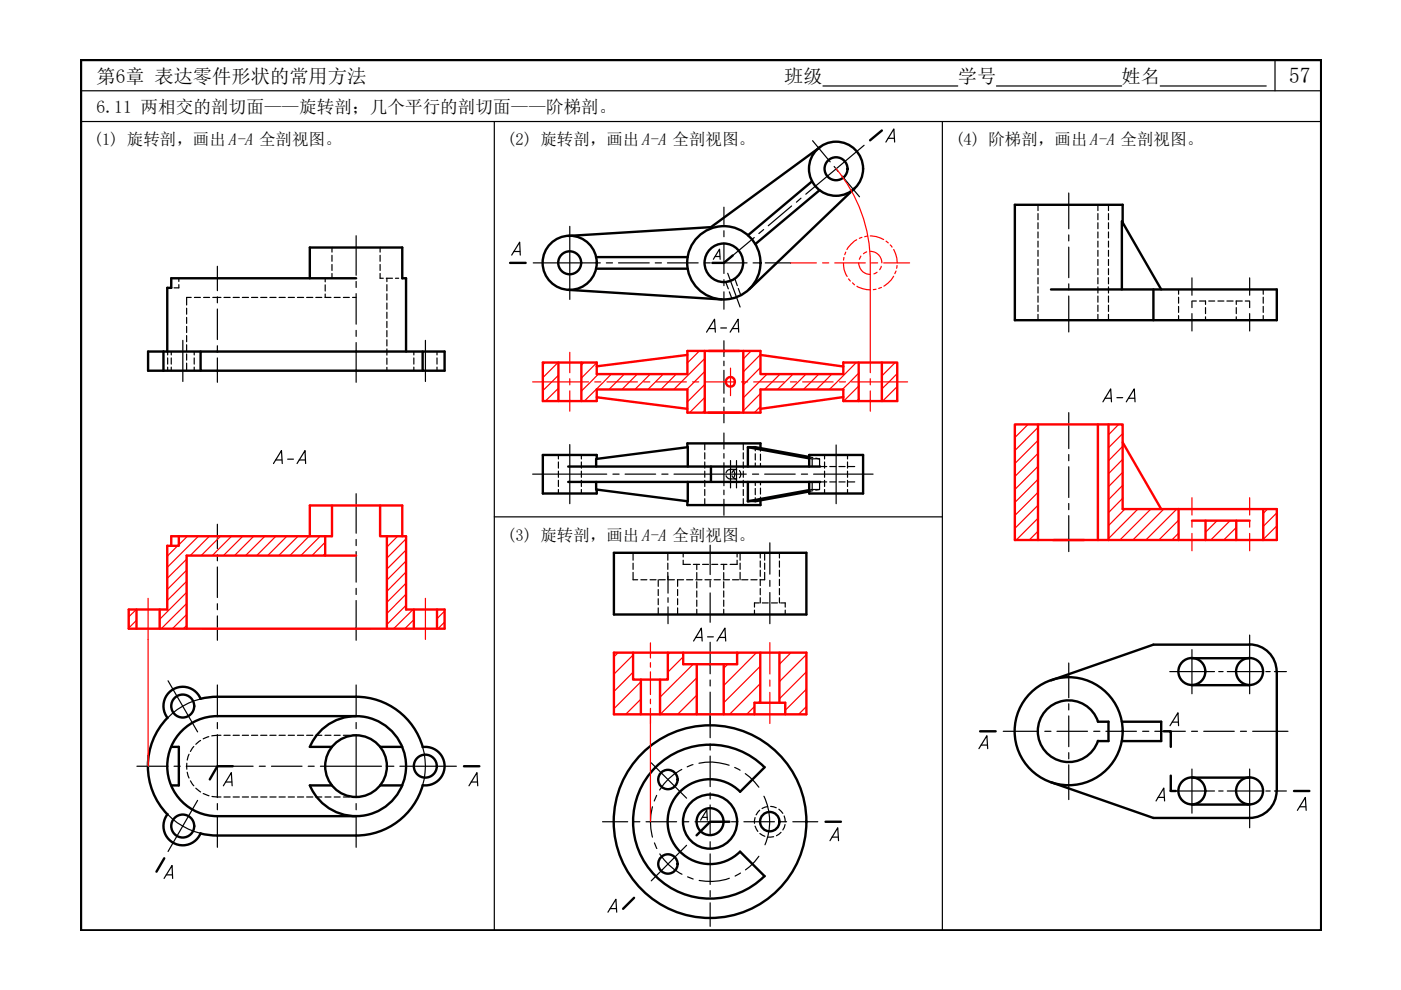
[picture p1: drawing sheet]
<svg xmlns="http://www.w3.org/2000/svg" width="297mm" height="210mm" viewBox="0 0 297 210" stroke-linecap="round" stroke-linejoin="round" font-family="sans-serif">
<defs><g id="words">
<g font-size="6.2">
<text x="148.9" y="71.6">A-A</text>
<text x="232.8" y="86.4">A-A</text>
<text x="57.1" y="99.5">A-A</text>
</g>
<text font-size="6.2" fill="#f00" x="146" y="137.2">A-A</text>
<text font-size="4.7" x="273.2" y="17.6">57</text>
<g font-size="4.1">
<text x="20.5" y="17.6">第6章 表达零件形状的常用方法</text>
<text x="166.3" y="17.6">班级</text>
<text x="203.1" y="17.6">学号</text>
<text x="237.8" y="17.6">姓名</text>
</g>
<text font-size="3.7" x="20.5" y="23.9">6.11 两相交的剖切面——旋转剖；几个平行的剖切面——阶梯剖。</text>
<g font-size="3.5">
<text x="19.9" y="30.8">(1) 旋转剖，画出A-A 全剖视图。</text>
<text x="107.6" y="30.8">(2) 旋转剖，画出A-A 全剖视图。</text>
<text x="202.6" y="30.8">(4) 阶梯剖，画出A-A 全剖视图。</text>
<text x="107.6" y="114.6">(3) 旋转剖，画出A-A 全剖视图。</text>
</g>
</g></defs>
<!-- layer: 0 -->
<path d="M17.2 12.7h262.9v184.6h-262.9z" fill="none" stroke="#000" stroke-width=".51"/>
<path d="M17.2 19.2h262.9M174.5 18.2h28.6M211.3 18.2h26.5M246 18.2h22.5M270.3 12.7v6.5M17.2 25.8h262.9M104.8 25.8v171.5M199.8 25.8v171.5M104.8 109.6h95" fill="none" stroke="#000" stroke-width=".25"/>
<g fill="none" stroke="#000" stroke-width=".51">
<path d="M172.2 38.4l-13.6 11.5M173.9 31.2l-23.2 17-30.2 1.8M181.2 39.9l-22.3 21.4M187 27.7l-2.5 2M65.7 59v-6.5h19.6v6.5h.8v15.5M75.5 59h-39.2v2h-.8v13.5M108.1 55.7h3.3M126.4 54.5h19.4M126.4 57h19.4M155.3 54.2l-1.8 1.5h-2.5M173.8 40.3l-13.7 11.5M238 47.2v-3.8h-22.8v24.5h55.5v-6.5h-47.9"/>
<path d="M34.7 74.5v4.1M42.5 74.5h-11.1v4.1h11.1M89.6 74.5h4.7v4.1h-4.7zM89.6 74.5h-47.1v4.1h47.1M120.5 61.5l32.5 2M237.9 61.4v-14.5l8.3 14.5M244.5 61.4v6.5M120.5 98.9h53.4M126.4 98.9v-1.6l19.4-2.5v4.1M126.5 97.3v-.8h-11.4v8.1h11.4v-.8M145.7 94.8v-.8h15.5v1M150.7 98.9v3.3"/>
<path d="M158.6 94.8h1.5l11.5 2.1M171.6 97.2l-13-2.4v4.1M171.6 98.9v-2.4h11.4v8.1h-11.4v-2.4M120.5 102.2h53.4M126.4 102.2v1.6l19.4 2.5v-4.1M130.2 117.2h40.8v13.1h-40.8zM158.6 102.2v4.1l13-2.4M161.2 106.1v1h-15.5v-.9M171.6 104.2l-11.5 2h-1.5M252.7 139.6h12.3M264.9 136.6a5.7 5.7 0 0 1 5.8 5.8M265 136.7h-20.5l-21.7 7.6"/>
<path d="M36.3 158.4h1.6v8.1h-1.6M70.4 158.4h-4.7a10.6 10.6 0 0 1 16.2-4.4 10.6 10.6 0 0 1 0 16.8 10.6 10.6 0 0 1-16.2-4.3h4.7M75.5 147.7a14.7 14.7 0 0 1 14.1 10.7 4.1 4.1 0 0 1 4.7 4 4.1 4.1 0 0 1-4.7 4.1 14.7 14.7 0 0 1-14.1 10.7M75.5 147.7h-29.4l-1.8 .1-1.8 .4a4.1 4.1 0 0 0-5.8-2 4.1 4.1 0 0 0-1.2 6 14.7 14.7 0 0 0 0 20.5M75.5 151.8h-29.4a10.6 10.6 0 0 0-10.6 10.6 10.6 10.6 0 0 0 10.6 10.6h29.4M80.6 158.4h4.7M207.8 155.1h3.3M232.8 153h2.2v4.1h-2.2M232.8 153a6.5 6.5 0 0 0-10.1-3.3 6.5 6.5 0 0 0 0 10.6 6.5 6.5 0 0 0 10.1-3.2M237.9 153h8.3v4.1h-8.3M246.7 155.1h1.5v3.3M252.7 145.3h12.3"/>
<path d="M270.7 142.4v25.3M35.5 172.6a4.1 4.1 0 0 0 1.2 6.1 4.1 4.1 0 0 0 5.8-2M42.5 176.7l1.8 .3 1.8 .2h29.4M49.3 162.5h-3.2l-1.6 2.8M80.6 166.5h4.7M98.4 162.5h3.2M154.7 174.2h-4.1l-2.9 2.9M162.1 162.7a16.3 16.3 0 0 0-23.1 0 16.3 16.3 0 0 0 0 23 16.3 16.3 0 0 0 23.1 0M162.1 162.7l-5.2 5.1a9 9 0 0 0-12.7 0 9 9 0 0 0 0 12.8 9 9 0 0 0 12.7 0l5.2 5.2M175 174.2h3.3M222.8 165.8l21.7 7.6h20.5M248.2 164.5v3.2h1.1"/>
<path d="M252.7 164.9h12.3M252.7 170.6h12.3M270.7 167.7a5.7 5.7 0 0 1-5.8 5.7M274.3 167.7h3.3M34.8 182l-1.6 2.8M134.4 190.4l-2.3 2.3"/>
<circle cx="177.3" cy="35.8" r="5.7"/>
<circle cx="177.3" cy="35.8" r="2.43"/>
<circle cx="120.8" cy="55.7" r="5.7"/>
<circle cx="120.8" cy="55.7" r="2.43"/>
<circle cx="153.5" cy="55.7" r="7.8"/>
<circle cx="153.5" cy="55.7" r="4.1"/>
<circle cx="38.7" cy="149.7" r="2.43"/>
<circle cx="226.6" cy="155" r="11.5"/>
<circle cx="252.7" cy="142.4" r="2.86"/>
<circle cx="264.9" cy="142.4" r="2.86"/>
<circle cx="38.7" cy="175.1" r="2.43"/>
<circle cx="75.5" cy="162.4" r="6.5"/>
<circle cx="90.2" cy="162.4" r="2.43"/>
<circle cx="141.6" cy="165.3" r="2.05"/>
<circle cx="150.5" cy="174.2" r="20.4"/>
<circle cx="150.5" cy="174.2" r="5.7"/>
<circle cx="150.5" cy="174.2" r="2.86"/>
<circle cx="163.2" cy="174.2" r="2.05"/>
<circle cx="252.7" cy="167.7" r="2.86"/>
<circle cx="264.9" cy="167.7" r="2.86"/>
<circle cx="141.6" cy="183.2" r="2.05"/>
</g>
<g fill="none" stroke="#000" stroke-width=".25">
<path d="M37.9 59v.7M68.9 59v.8M70.4 52.5v1M70.4 54.1v1.3M70.4 56.1v1.2M70.4 58v1M80.6 52.5v1M80.6 54.1v1.3M80.6 56.1v1.2M80.6 58v1h.7M81.9 59h1.3M82 59v.7"/>
<path d="M83.8 59h.7M153.9 59.8l.5 1.4M155.8 59.1l.5 1.5M220.1 43.4v1.2M220.1 45.3v1.3M220.1 47.2v1.3M220.1 49.2v1.2M220.1 51.1v1.3M220.1 53.1v1.2M220.1 55v1.3M220.1 57v1.2M220.1 58.9v1.3"/>
<path d="M232.8 43.4v1.2M232.8 45.3v1.3M232.8 47.2v1.3M232.8 49.2v1.2M232.8 51.1v1.3M232.8 53.1v1.2M232.8 55v1.3M232.8 57v1.2M232.8 58.9v1.3M235 43.4v1.2M235 45.3v1.3M235 47.2v1.3"/>
<path d="M235 49.2v1.2M235 51.1v1.3M235 53.1v1.2M235 55v1.3M235 57v1.2M235 58.9v1.3M35.5 74.5v.8M35.5 75.9v1.3M35.5 77.8v.8M36.3 74.5v.8M36.3 75.9v1.3M36.3 77.8v.8"/>
<path d="M37.9 60.4v.6h-1M39.6 65.3v1.3M39.6 67.3v1.3M39.6 69.2v1.3M39.6 71.1v1.4M39.6 73.1v1.3M39.6 75v1.4M39.6 77v1.6M40.5 63.1h-.9v1.6M41.2 74.5v.8M41.2 75.9v1.3M41.2 77.8v.8"/>
<path d="M41.2 63.1h1.3M43.2 63.1h1.2M45.1 63.1h1.7M47.5 63.1h1.3M49.4 63.1h1.3M51.4 63.1h1.3M53.3 63.1h1.3M55.3 63.1h1.3M57.2 63.1h1.3M59.2 63.1h1.3M61.1 63.1h1.3M63.1 63.1h1.3"/>
<path d="M65 63.1h1.3M67 63.1h1.2M68.9 63.1h1.3M68.9 60.4v1.3M68.9 62.3v.8M70.9 63.1h1.2M72.8 63.1h1.3M74.7 63.1h.8M82 60.4v1.3M82 62.3v1.3M82 64.2v1.4M82 66.2v1.3"/>
<path d="M82 68.1v1.4M82 70.1v1.3M82 72v1.3M82 74v1.3M82 75.9v1.3M82 77.9v.7M87.7 74.5v.8M87.7 75.9v1.3M87.7 77.8v.8M92.7 74.5v.8M92.7 75.9v1.3M92.7 77.8v.8"/>
<path d="M154.6 61.9l.6 1.4M156.5 61.2l.6 1.4M220.1 60.8v1.3M220.1 62.8v1.3M220.1 64.7v1.3M220.1 66.7v1.2M232.8 60.8v1.3M232.8 62.8v1.3M232.8 64.7v1.3M232.8 66.7v1.2M235 60.8v1.3M235 62.8v1.3"/>
<path d="M235 64.7v1.3M235 66.7v1.2M249.9 61.4v1M249.9 63v1.3M249.9 65v1.2M249.9 66.9v1M252.7 63.8h.9M254.3 63.8h1.3v.7M255.6 65.2v1.3M255.6 67.2v.7M256.3 63.8h1.2M258.2 63.8h1.3"/>
<path d="M260.1 63.8h1.3M262.1 63.8h1.3M262.1 63.8v.7M262.1 65.2v1.3M262.1 67.2v.7M264 63.8h1M267.8 61.4v1M267.8 63v1.3M267.8 65v1.2M267.8 66.9v1M118.4 96.5v.8M118.4 97.9v1.4"/>
<path d="M118.4 99.9v1.3M123.3 96.5v.8M123.3 97.9v1.4M123.3 99.9v1.3M149.4 94v1.4M149.4 96v1.3M149.4 97.9v1.4M149.4 99.9v1.3M154.9 99.5h1.3M154.9 99.5a.95 .95 0 0 0-.9 .7M155.5 99.8a1.13 1.13 0 0 1 0 1.5M156.2 99.5a.95 .95 0 0 0-1 .7"/>
<path d="M156.8 99.8a1.13 1.13 0 0 1 0 1.5M157.6 94v1.4M157.6 96v1.3M157.6 97.9v1.4M157.6 99.9v1.3M160.1 94.8v.8M160.1 96.2v1.3M160.1 98.2v.7M161.2 95v.7M161.2 96.3v1.3M161.2 98.2v.7M171.6 97.2l2.2 .1"/>
<path d="M171.6 96.9l.7 .1M172.2 97.3v1.6M173 97.1l.8 .2M173.8 97.3v1.6M173.9 98.9h1.4M174.8 96.5v.8M174.8 97.9v1.4M174.8 99.9v1.3M175.9 98.9h1.3M177.9 98.9h1.3M179.7 96.5v.8M179.7 97.9v1.4"/>
<path d="M179.7 99.9v1.3M179.8 98.9h1.4M118.4 101.8v1.4M118.4 103.8v.8M123.3 101.8v1.4M123.3 103.8v.8M134.2 117.2v1.6M134.2 119.4v1.3M141.6 117.2v1.6M141.6 119.4v1.3M144.9 118.8v.9h1.5M144.9 117.2v.9"/>
<path d="M147 119.7h1.3M147.7 119.7v1.1M149 119.7h1.2M149.4 101.8v1.4M149.4 103.8v1.3M149.4 105.7v1.4M150.9 119.7h1.3M152.9 119.7h1.2M153.4 119.7v1.1M154 100.9a.98 .98 0 0 0 .9 .6M154.9 101.5h1.3M155.2 100.9a.98 .98 0 0 0 1 .6"/>
<path d="M156.3 118.8v.9h-1.5M156.3 117.2v.9M156.9 117.2v1.6M156.9 119.4v1.3M157.6 101.8v1.4M157.6 103.8v1.3M157.6 105.7v1.4M160.1 102.2v.7M160.1 103.6v1.3M160.1 105.5v.8M161.2 117.2v1.1M161.2 118.9v1.4"/>
<path d="M161.2 102.2v.6M161.2 103.5v1.3M161.2 105.4v.7M162.1 117.2v1.6M162.1 119.4v1.3M165.3 117.2v1.1M165.3 118.9v1.4M172.2 102.2v1.6l-.6 .1M172.2 103.8h1.6M172.3 104l-.7 .2M173.8 102.2v1.6l-.8 .1M173.9 102.2h1.4"/>
<path d="M174.8 101.8v1.4M174.8 103.8v.8M175.9 102.2h1.3M177.9 102.2h1.3M179.7 101.8v1.4M179.7 103.8v.8M179.8 102.2h1.4M134.2 121.4v1.5h1M135.9 122.9h1.2M137.8 122.9h1.3M139.6 122.9v1.4M139.6 125v1.3"/>
<path d="M139.6 126.9v1.3M139.6 128.9v1.4M139.8 122.9h1.2M141.6 121.4v1.5M141.7 122.9h1.3M143.7 125v1.3M143.7 126.9v1.3M143.7 128.9v1.4M144.9 122.9h-1.3l.1 1.4M145.6 122.9h1.3M147.5 122.9h1.3M147.7 121.4v1.3"/>
<path d="M147.7 123.3v1.4M147.7 125.3v1.3M147.7 127.2v1.4M147.7 129.2v1.1M149.5 122.9h1.3M151.4 122.9h1.3M153.4 122.9h1.3M153.4 121.4v1.3M153.4 123.3v1.4M153.4 125.3v1.3M153.4 127.2v1.4M153.4 129.2v1.1"/>
<path d="M155.3 122.9h1.3M156.9 121.4v1.5M157.3 122.9h1.3M159.2 122.9h1.3M160 129.4v.9M161 127.8h-1v.9M161.2 120.9v1.3M161.2 122.8v1.3M161.2 124.8v1.3M161.2 126.7v1.1M161.6 127.8h1.3M162.1 121.4v1.5h-1"/>
<path d="M163.6 127.8h1.2M165.3 120.9v1.3M165.3 122.8v1.3M165.3 124.8v1.3M165.3 126.7v1.1M165.5 127.8h1v.9M166.5 129.4v.9M40.1 159.9l-.4 1.2M41.1 158.3l-.7 1M42.5 157l-1 .8M44.3 156.2l-1.2 .5M46.8 155.9l-1.9 .1"/>
<path d="M47.5 155.9h1.3M49.4 155.9h1.3M51.4 155.9h1.3M53.3 155.9h1.3M55.3 155.9h1.3M57.2 155.9h1.3M59.2 155.9h1.3M61.1 155.9h1.3M63.1 155.9h1.3M65 155.9h1.3M67 155.9h1.2M68.9 155.9h1.3"/>
<path d="M70.9 155.9h1.2M72.8 155.9h1.3M74.7 155.9h.8M39.6 161.8v1.3M39.7 163.7l.4 1.3M40.4 165.6l.7 1M41.5 167.1l1 .8M43.1 168.3l1.2 .4M44.9 168.9l1.9 .1M47.5 169h1.3M49.4 169h1.3M51.4 169h1.3"/>
<path d="M53.3 169h1.3M55.3 169h1.3M57.2 169h1.3M59.2 169h1.3M61.1 169h1.3M63.1 169h1.3M65 169h1.3M67 169h1.2M68.9 169h1.3M70.9 169h1.2M72.8 169h1.3M74.7 169h.8"/>
<path d="M160.1 173.3l-.1 1.3M160.1 175.2l.6 1.1M161.1 171.8l-.8 .9M161.1 176.7l1.1 .6M162.8 171l-1.2 .4M163.4 171l1.2 .3M164 177.4l-1.2 .1M165.1 171.6l.9 .9M165.6 176.5l-1 .7M166.3 173l.2 1.2M166.4 174.8l-.4 1.2"/>
</g>
<g fill="none" stroke="#000" stroke-width=".25">
<path d="M172.3 29.8l3.7 4.5M176.9 35.3l.8 1M178.5 37.3l3.7 4.4M183.2 30.8l-12.4 10.4M46.1 56.5v5.1M75.5 50v8.4M75.5 59.7v1.2M113.1 55.7h14.2M128.6 55.7h1.3M131.1 55.7h6.6M138.9 55.7h1.3M141.5 55.7h6.5"/>
<path d="M149.3 55.7h1.3M151.9 55.7h6.5M153.5 43.9v3.7M153.5 48.9v1.3M153.5 51.5v6.5M153.5 59.3v1.3M154.3 57.9l2.6 7.2M155.8 59.1l-1.9 .7M159.7 55.7h1.3M159.9 50.4l-6.4 5.3M161.9 48.7l-1 .8M162.2 55.7h5.4"/>
<path d="M167.8 43.7l-4.9 4.2M169.8 42l-.9 .9M226.6 40.9v7.6M226.6 49.8v1.3M226.6 52.4v6.5M252.7 58.9v3.7M265 58.9v3.7M38.8 72.2v8.7M46.1 62.9v1.3M46.1 65.5v6.5M46.1 73.3v1.3M46.1 75.9v5.2"/>
<path d="M75.5 62.3v6.4M75.5 70v1.3M75.5 72.6v8.5M90.2 72.2v8.7M153.5 61.9v3.7M153.5 72.2v3.4M153.5 76.6v.9M153.5 78.5v4.9M226.6 60.2v1.3M226.6 62.8v7.6M252.7 63.9v1.3M252.7 66.5v3.7"/>
<path d="M265 63.9v1.3M265 66.5v3.7M153.5 84.4v.9M153.5 86.3v3.3M153.5 91.8v3.4M153.5 96.2v.9M153.5 98.1v4.9M154.9 97.6v5.8M156.2 97.6v5.8M226.6 87.5v7.6M226.6 96.4v1.3M226.6 99v6.5"/>
<path d="M46.1 111.2v5.1M46.1 117.6v1.3M75.5 104.7v8.4M75.5 114.4v1.3M75.5 117v6.4M112.9 100.5h15.7M129.9 100.5h1.4M132.5 100.5h6.5M140.3 100.5h1.3M142.9 100.5h15.3M150.6 115.6v6.2M153.5 103.9v1"/>
<path d="M153.5 105.9v3.3M159.5 100.5h1.4M162.1 100.5h6.5M163.2 115.1v6.6M169.9 100.5h1.3M172.5 100.5h12.6M226.6 106.8v1.3M226.6 109.3v7.7M46.1 120.2v6.5M46.1 128v1.3M46.1 130.6v5.1M75.5 124.7v1.4"/>
<path d="M75.5 127.3v8.4M141.6 122.2v3.6M141.6 126.7v1M141.6 128.7v3.5M150.6 123.1v1.3M150.6 125.7v6.2M150.6 136.2v6.7M163.2 123v1.3M163.2 125.6v6.6M252.7 137.7v9.4M42.5 148.2a14.8 14.8 0 0 0-7 4M46.1 155.8v13.3"/>
<path d="M46.1 145.2v6.7M46.1 153.2v1.3M75.5 155.8v13.3M75.5 145.2v6.7M75.5 153.2v1.3M89.6 158.4a14.1 14.1 0 0 1 0 8.1M150.6 144.2v1.2M150.6 146.8v9.6M150.6 157.7v1.3M212.7 155.1h7.5M221.5 155.1h1.3M224.1 155.1h6.5"/>
<path d="M226.6 140.6v7.3M226.6 149.2v1.3M226.6 151.8v6.5M226.6 159.6v1.3M231.9 155.1h1.3M234.5 155.1h6.4M242.3 155.1h1.3M244.8 155.1h6.5M248 142.4h9.5M252.6 155.1h1.3M255.2 155.1h6.5M258.4 142.4h.9"/>
<path d="M260.2 142.4h7.3M263 155.1h1.3M265.6 155.1h7.5M268.4 142.4h.9M270.2 142.4h2.5M29 162.5h6.6M35.5 172.7a14.8 14.8 0 0 0 7 4M36.9 162.5h1.3M39.5 162.5h14.2M46.1 170.4v1.3M46.1 173v6.6M55 162.5h1.2"/>
<path d="M57.6 162.5h6.4M65.3 162.5h1.3M67.9 162.5h13M75.5 170.4v1.3M75.5 173v6.6M82.2 162.5h1.3M84.8 162.5h12M127.7 174.2h5.4M134.4 174.2h1.3M137 174.2h6.5M138.3 171.1a12.4 12.4 0 0 0 0 6.4M138.8 178.7l.5 1.2"/>
<path d="M139.2 168.6l-.5 1.2M144.6 163.1a11.8 11.8 0 0 0-4.7 4.4M144.7 174.2h1.3M146.9 162.1l-1.2 .5M147.3 174.2h6.5M148.2 161.8a11.7 11.7 0 0 1 6.4 .4M150.6 160.3v6.5M150.6 168.1v1.3M150.6 170.7v6.5M150.6 178.5v1.3M155.1 174.2h1.3M155.8 162.7l1.1 .6"/>
<path d="M157.7 174.2h6.5M158 164l2 1.8 .9 1.1M165.5 174.2h1.3M168.1 174.2h5.3M226.6 162.2v7.3M248 167.7h9.5M252.7 163.1v9.3M258.4 167.7h.9M260.2 167.7h7.3M268.4 167.7h.9M270.2 167.7h2.5M139.9 181a12.1 12.1 0 0 0 4.7 4.4"/>
<path d="M145.8 185.9l1.2 .5M150.6 181v6.5M150.6 188.8v1.3M150.6 191.4v5M154.6 186.2a12 12 0 0 1-6.4 .5M157 185.1l-1.1 .6M160.9 181.6l-.9 1.1-1.9 1.7"/>
</g>
<g fill="none" stroke="#000" stroke-width=".25">
<path d="M187.8 30.1l1.7-2.8 .2 2.8M188.3 29.3h1.3M108.5 54.1l1.7-2.8 .1 2.8M109 53.3h1.2M120.8 48v15.5M151.2 55l1.4-2.2 .1 2.2M151.6 54.4h1M120.8 94.3v12.5M177.3 94.3v12.5M42.8 133.3h36M265 134.6v12.5M35.6 144.3l6.3 10.9"/>
<path d="M147.3 151.5h6.5M207.5 158.7l1.7-2.7 .2 2.7M208 158h1.3M248.1 153.9l1.7-2.8 .1 2.8M248.5 153.1h1.3M41.9 169.7l-6.3 10.8M47.4 166.6l1.7-2.8 .1 2.8M47.8 165.8h1.3M99.4 166.6l1.7-2.8 .2 2.8M99.9 165.8h1.3M138.1 161.7l7.5 7.5M145.6 179.2l-7.5 7.6"/>
<path d="M148.5 173.9l1.3-2.2 .2 2.2M148.9 173.3h1M162 168.8a12.6 12.6 0 0 1 .2 10.3M176 178.3l1.6-2.8 .2 2.8M176.4 177.5h1.3M245.1 169.8l1.6-2.7 .2 2.7M245.5 169.1h1.3M265 163.1v12.4M275.1 171.8l1.7-2.7 .1 2.7M275.5 171.1h1.3M34.8 186.3l1.7-2.8 .1 2.8M35.2 185.5h1.3"/>
<path d="M128.9 193.4l1.7-2.7 .2 2.7M129.4 192.6h1.3"/>
</g>
<g fill="none" stroke="#f00" stroke-width=".51">
<path d="M115.1 76.9h11.4v2.4h19.2v-4.9h15.5v4.9h17.6v-2.4h11.4v8.1h-11.4v-2.4h-17.6v4.9h-15.5v-4.9h-19.2v2.4h-11.4zM118.4 76.9v8.1M123.3 76.9v8.1M145.7 75.3l-19.2 2.4M149.4 74.4v13.1M157.6 74.4v13.1M161.2 75.3l17.6 2.4M182.1 76.9v8.1M187 76.9v8.1M126.5 84.2l19.2 2.5M178.8 84.2l-17.6 2.5M215.2 90h22.8v17.9h32.7v6.6h-55.5z"/>
<path d="M220.1 90v24.5M232.8 90v24.5M235 90v24.5M238 93.8l8.2 14.1M65.7 113.7v-6.5h19.6v6.5M68.9 113.7v4.1M70.4 107.2v6.5h-34.1v2M75.5 117.8h-35.9v15.5M80.6 107.2v6.5h5.5v15.5h8.2v4.1h-67v-4.1h8.2v-13.5h2.4v-2M82 113.7v19.6M249.9 107.9v6.6M252.7 110.4h12.3"/>
<path d="M255.6 110.4v4.1M262.1 110.4v4.1M267.8 107.9v6.6M28.9 129.2v4.1M33.9 129.2v4.1M87.7 129.2v4.1M92.7 129.2v4.1M130.2 138.4h40.8v13.1h-40.8zM134.2 138.4v5.7h7.4v-5.7M144.9 138.4v2.4h11.4v-2.4M161.2 138.4v10.6M165.3 138.4v10.6"/>
<path d="M135.9 144.1v7.4M139.9 144.1v7.4M147.7 140.8v10.7M153.4 140.8v10.7M160 151.5v-2.5h6.5v2.5"/>
<circle cx="154.8" cy="80.9" r="1"/>
</g>
<g fill="none" stroke="#f00" stroke-width=".25">
<path d="M177.3 35.8a31.1 31.1 0 0 1 7.2 19.9M167.6 55.7h5.5M174.4 55.7h1.3M177 55.7h6.5M178.8 55.8a4.6 4.6 0 0 0 .8 2.8M178.9 54.6l-.1 .5M179.3 53.5l-.2 .5M179.9 59.1l.4 .5M180.7 60l.5 .4M181.6 50.8a6.1 6.1 0 0 0-2 2.1M182.1 55.7a2.5 2.5 0 0 0 2.4 2.5M182.5 54.3l-.3 .7"/>
<path d="M182.7 50.3l-.5 .2M183.8 53.4l-.7 .4M183.9 50.1l-.6 .1M184.5 50a5.4 5.4 0 0 1 2.9 .8M184.5 53.3a2.45 2.45 0 0 1 2.5 2.4M184.5 55.7v23.3M184.8 55.7h1.3M186 57.7l-.7 .4M186.8 56.5l-.3 .7M187.4 55.7h5.5M187.9 51.1l.4 .4M188.8 51.9l.3 .5"/>
<path d="M189.5 52.9a5.9 5.9 0 0 1 .7 2.8M189.5 58.6a5.7 5.7 0 0 1-2.1 2M190 57.5l-.3 .5M190.2 56.3l-.1 .6M115.6 76.9l-.5 .4M118.3 76.9l-3.2 3.2M118.4 79.6l-3.3 3.2M120.8 74.7v4.3M123.8 76.9l-.5 .5M126.5 76.9l-3.2 3.3M126.9 79.3l-3.6 3.6M129.6 79.3l-5.7 5.7"/>
<path d="M132.4 79.3l-3.3 3.3M135.1 79.3l-3.2 3.3M137.9 79.3l-3.3 3.3M140.6 79.3l-3.2 3.3M143.4 79.3l-3.3 3.3M148.3 74.4l-2.6 2.5M149.4 76l-6.5 6.6M149.4 78.8l-3.8 3.8M154.9 78v5.9M159.2 74.4l-1.6 1.7M161.2 77.9l-3.6 3.7M161.2 75.2l-3.6 3.7"/>
<path d="M162.6 79.3l-5 5.1M165.4 79.3l-3.3 3.3M168.1 79.3l-3.3 3.3M170.9 79.3l-3.3 3.3M173.6 79.3l-3.3 3.3M176.3 79.3l-3.2 3.3M178.8 76.9h.1M181.6 76.9l-5.8 5.7M181.7 60.7a5.9 5.9 0 0 0 2.9 .8M182.1 79.1l-3.5 3.5M185.7 61.3l-.5 .1M186.9 60.9l-.6 .3"/>
<path d="M187.1 76.9h-.1M189.8 76.9l-2.8 2.8M190.2 79.2l-3.2 3.3M112.9 81h11.9M118.4 82.3l-2.8 2.7M120.8 80.3v1.3M120.8 82.9v4.3M126.1 81h1.3M128.7 81h6.5M136.5 81h1.3M139.1 81h6.4M146.8 81h1.4"/>
<path d="M149.4 81h6.5M149.4 81.5l-3.7 3.7M149.4 84.3l-3.2 3.2M149.4 87l-.4 .5M157.2 81h1.3M159.8 81h6.5M161.2 83.4l-3.6 3.7M161.2 86.2l-1.2 1.3M167.6 81h1.3M170.2 81h6.4M178 81h1.3M180.5 81h11.9"/>
<path d="M182.1 81.9l-3.2 3.1M182.1 84.6l-.5 .4M184.5 80.3v1.3M184.5 82.9v4.3M190.2 81.9l-3.1 3.1M190.2 84.7l-.3 .3M215.2 90h.1M218 90l-2.8 2.8M220.1 90.6l-4.9 4.9M220.1 93.4l-4.9 4.9M220.1 96.1l-4.9 4.9M220.1 98.9l-4.9 4.9"/>
<path d="M237.2 90l-2.2 2.2M238 91.9l-3 3M238 94.6l-3 3.1M238 97.4l-3 3M37.7 115.7l-2.2 2.2M39.6 118.6l-4.1 4M39.7 113.7l-1.8 1.8M42.1 113.7l-6.6 6.6M44.4 113.7l-4.1 4.1M46.8 113.7l-4.1 4.1M49.1 113.7l-4.1 4.1M51.5 113.7l-4.1 4.1"/>
<path d="M53.8 113.7l-4.1 4.1M56.2 113.7l-4.1 4.1M58.5 113.7l-4.1 4.1M60.8 113.7l-4 4.1M63.2 113.7l-4.1 4.1M65.5 113.7l-4 4.1M67.9 113.7l-4.1 4.1M68.9 115l-2.7 2.8M68.9 117.3l-.4 .5M84.3 113.7l-2.3 2.3M86.1 114.2l-4.1 4.1M86.1 116.6l-4.1 4.1"/>
<path d="M86.1 118.9l-4.1 4.1M220.1 101.6l-4.9 4.9M220.1 104.4l-4.9 4.9M220.1 107.1l-4.9 4.9M220.1 109.9l-4.6 4.6M220.1 112.6l-1.9 1.9M238 100.1l-3 3.1M238 102.9l-3 3M238 105.6l-3 3.1M238.5 107.9l-3.5 3.5M241.2 107.9l-6.2 6.3M244 107.9l-6.6 6.6"/>
<path d="M246.7 107.9l-6.5 6.6M249.5 107.9l-6.6 6.6M249.9 110.3l-4.2 4.2M249.9 113.1l-1.5 1.4M252.7 105.5v3.7M252.7 110.5v1.3M252.7 113.1v3.7M258 110.4l-2.4 2.4M260.8 110.4l-4.1 4.1M262.1 111.8l-2.7 2.7M265 105.5v3.7M265 110.5v1.3"/>
<path d="M265 113.1v3.7M268.7 107.9l-.9 1M270.7 108.7l-2.9 2.9M270.7 111.5l-2.9 2.9M270.7 114.2l-.2 .3M28.9 129.2l-1.6 1.6M28.9 131.5l-1.6 1.7M31.4 126.9v35.6M39.6 120.9l-4.1 4.1M39.6 123.3l-4.1 4M39.6 125.6l-5.7 5.7M39.6 128l-5.4 5.3"/>
<path d="M39.6 130.3l-3 3M39.6 132.6l-.7 .7M86.1 121.3l-4.1 4.1M86.1 123.6l-4.1 4.1M86.1 126l-4.1 4.1M86.1 128.3l-4.1 4.1M87.6 129.2l-4.1 4.1M87.7 131.4l-1.9 1.9M90.2 126.9v8.7M94.3 129.6l-1.6 1.6M94.3 131.9l-1.4 1.4M131 138.4l-.8 .9"/>
<path d="M134.2 138.9l-4 4M137.9 136.3v3.2M142.1 138.4l-.5 .4M144.9 139.3l-3.3 3.2M160.4 138.4l-7 7M163.2 136.3v6.6M167.7 138.4l-2.4 2.4M171 138.8l-5.7 5.7M134.2 142.5l-4 4.1M135.9 144.6l-5.7 5.7M135.9 148.2l-3.2 3.3M137.9 140.5v1"/>
<path d="M137.9 142.4v4.9M137.9 148.2v1M137.9 150.2v24M140 144.1h-.1M147 140.8l-7.1 7M147.7 143.7l-7.7 7.8M147.7 147.4l-4 4.1M147.7 151.1l-.4 .4M154.3 140.8l-.9 .9M160 149.8l-1.7 1.7M161.2 141.3l-7.8 7.7M161.2 144.9l-6.5 6.6"/>
<path d="M161.2 148.6l-.4 .4M163.2 144.2v1.3M163.2 146.8v6.6M171 142.4l-5.7 5.8M171 146.1l-4.5 4.5M171 149.8l-1.7 1.7"/>
</g>
<use href="#words"/>
</svg>
